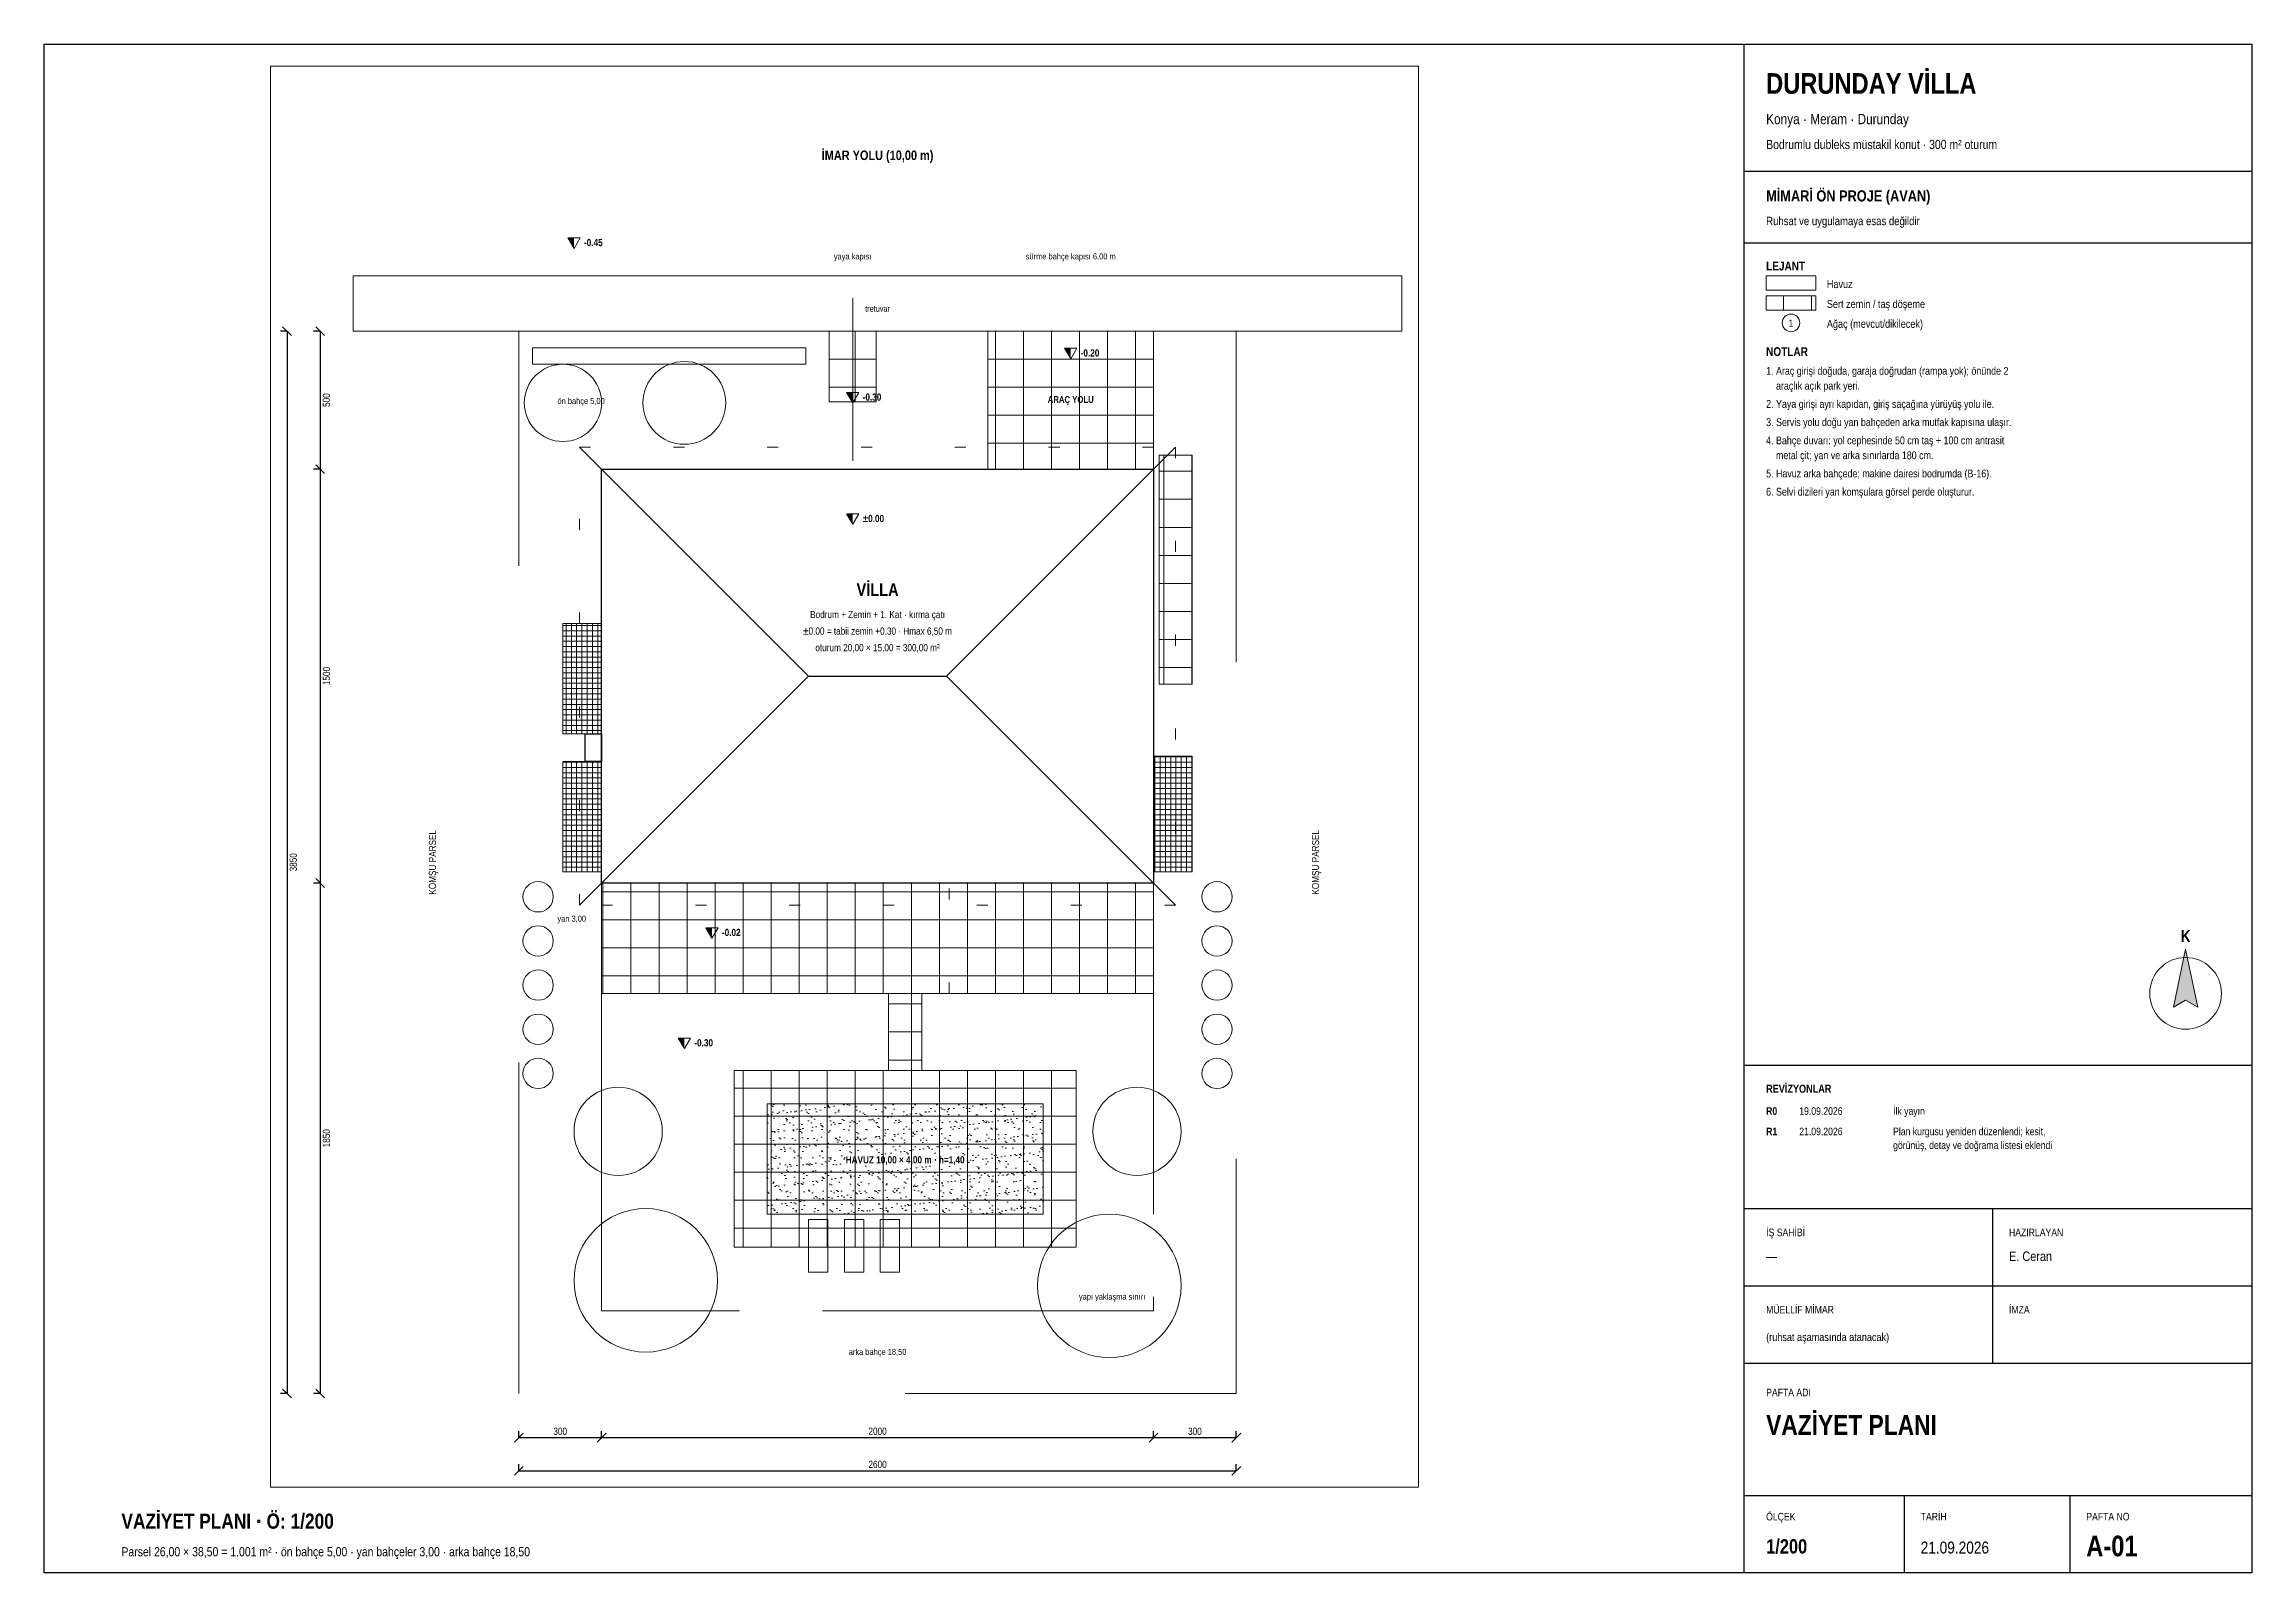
# Paper-space layout 'A-01 VAZIYET PLANI' of a CAD drawing. Header units: centimetres, sheet in millimetres. Extents: x 10 to 410, y 10 to 287.
# The model-space entities are those that its viewports show. They can reach past a viewport. Long polylines and large blocks are cut down to what shows.
import ezdxf
from ezdxf.enums import TextEntityAlignment as Align

# ---------------------------------------------------------------- set-up
doc = ezdxf.new("R2010")
doc.units = ezdxf.units.CM
doc.header["$LTSCALE"] = 0.25
for name, pattern in [('ACAD_ISO02W100', [15, 12, -3]), ('ACAD_ISO03W100', [30, 12, -18]), ('ACAD_ISO07W100', [3, 0, -3])]:
    doc.linetypes.add(name, pattern=pattern)
for name, color, linetype, lineweight in [('M-BITK-AGAC', 70, 'Continuous', 9), ('M-GOST-ANTET', 176, 'Continuous', 25), ('M-GOST-ANTETYAZI', 177, 'Continuous', 9), ('M-GOST-BINAOTURUM', 7, 'Continuous', 30), ('M-GOST-DISOLCU', 40, 'Continuous', 9), ('M-GOST-IZDUSUM', 80, 'ACAD_ISO07W100', 18), ('M-GOST-KUZEYOKU', 1, 'Continuous', 9), ('M-GOST-LEJANT', 173, 'Continuous', 9), ('M-GOST-PARSELSINR', 21, 'ACAD_ISO03W100', 18), ('M-GOST-PLANKOT', 46, 'Continuous', 9), ('M-GOST-YAPIYAKLAS', 35, 'ACAD_ISO02W100', 15), ('M-GOST-YAZI', 2, 'Continuous', 9), ('M-HAVU-BETONARME', 4, 'Continuous', 18), ('M-HAVU-BETONARME-T', 8, 'Continuous', 5), ('M-ISIK-GALVANIZ', 150, 'Continuous', 9), ('M-ISIK-GALVANIZ-T', 8, 'Continuous', 5), ('M-KALD-TAS', 45, 'Continuous', 9), ('M-KALD-TAS-T', 8, 'Continuous', 5), ('M-TEFR-MIMARI', 29, 'Continuous', 9), ('M-YOLL-ASFALT', 54, 'Continuous', 9), ('M-YOLL-TAS', 54, 'Continuous', 9), ('M-YOLL-TAS-T', 8, 'Continuous', 5)]:
    doc.layers.add(name, color=color, linetype=linetype, lineweight=lineweight)
doc.layers.add('M-GOST-VPORT', color=8, linetype='Continuous', lineweight=9, plot=False)
doc.styles.add('YAZI', font='arialn.ttf')
doc.styles.add('YAZI-KALIN', font='arialnb.ttf')
doc.dimstyles.new('MIMARI-1-200', dxfattribs={"dimscale": 20, "dimtxt": 1.296, "dimasz": 2.5, "dimexe": 1.2, "dimexo": 0, "dimgap": 0.5, "dimtad": 1, "dimdec": 0, "dimtxsty": 'YAZI', "dimtsz": 0.8, "dimcen": 2.5, "dimclrd": 256, "dimclre": 256, "dimclrt": 256, "dimazin": 3, "dimtfac": 1, "dimtmove": 0, "dimatfit": 3})

msp = doc.modelspace()

# ---------------------------------------------------------------- hatches: boundary and pattern name
at = {"layer": 'M-GOST-PLANKOT'}
h = msp.add_hatch(color=256, dxfattribs=at)
h.dxf.hatch_style = 1
h.paths.add_polyline_path([(178, 338), (200, 338), (200, 300)])
h = msp.add_hatch(color=256, dxfattribs=at)
h.dxf.hatch_style = 1
h.paths.add_polyline_path([(1978, -62), (2000, -62), (2000, -100)])
h = msp.add_hatch(color=256, dxfattribs=at)
h.dxf.hatch_style = 1
h.paths.add_polyline_path([(1188, -222), (1210, -222), (1210, -260)])
h = msp.add_hatch(color=256, dxfattribs=at)
h.dxf.hatch_style = 1
h.paths.add_polyline_path([(1188, -662), (1210, -662), (1210, -700)])
h = msp.add_hatch(color=256, dxfattribs=at)
h.dxf.hatch_style = 1
h.paths.add_polyline_path([(678, -2162), (700, -2162), (700, -2200)])
h = msp.add_hatch(color=256, dxfattribs=at)
h.dxf.hatch_style = 1
h.paths.add_polyline_path([(578, -2562), (600, -2562), (600, -2600)])
at = {"layer": 'M-HAVU-BETONARME-T'}
h = msp.add_hatch(dxfattribs=at)
h.set_pattern_fill('NET', scale=32)
h.paths.add_polyline_path([(780, -2680), (2020, -2680), (2020, -3320), (780, -3320)])
h = msp.add_hatch(dxfattribs=at)
h.set_pattern_fill('AR-SAND')
h.paths.add_polyline_path([(900, -2800), (1900, -2800), (1900, -3200), (900, -3200)])
at = {"layer": 'M-ISIK-GALVANIZ-T'}
h = msp.add_hatch(dxfattribs=at)
h.set_pattern_fill('NET', scale=6)
h.paths.add_polyline_path([(160, -1060), (300, -1060), (300, -1460), (160, -1460)])
h = msp.add_hatch(dxfattribs=at)
h.set_pattern_fill('NET', scale=6)
h.paths.add_polyline_path([(160, -1560), (300, -1560), (300, -1960), (160, -1960)])
h = msp.add_hatch(dxfattribs=at)
h.set_pattern_fill('NET', scale=6)
h.paths.add_polyline_path([(2300, -1540), (2440, -1540), (2440, -1960), (2300, -1960)])
at = {"layer": 'M-KALD-TAS-T'}
h = msp.add_hatch(dxfattribs=at)
h.set_pattern_fill('NET', scale=32)
h.paths.add_polyline_path([(300, -2000), (2300, -2000), (2300, -2400), (300, -2400)])
at = {"layer": 'M-YOLL-TAS-T'}
h = msp.add_hatch(dxfattribs=at)
h.set_pattern_fill('NET', scale=32)
h.paths.add_polyline_path([(1125, 0), (1295, 0), (1295, -256), (1125, -256)])
h = msp.add_hatch(dxfattribs=at)
h.set_pattern_fill('NET', scale=32)
h.paths.add_polyline_path([(1700, 0), (2300, 0), (2300, -500), (1700, -500)])
h = msp.add_hatch(dxfattribs=at)
h.set_pattern_fill('NET', scale=32)
h.paths.add_polyline_path([(2320, -450), (2440, -450), (2440, -1280), (2320, -1280)])
h = msp.add_hatch(dxfattribs=at)
h.set_pattern_fill('NET', scale=32)
h.paths.add_polyline_path([(1340, -2400), (1460, -2400), (1460, -2680), (1340, -2680)])

# ---------------------------------------------------------------- linework, layer by layer
at = {"layer": 'M-BITK-AGAC'}
msp.add_lwpolyline([(50, -60), (1040, -60), (1040, -120), (50, -120)], close=True, dxfattribs=at)
for centre, radius in [((160, -260), 140), ((600, -260), 150), ((70, -2050), 55), ((2530, -2050), 55), ((70, -2210), 55), ((2530, -2210), 55), ((70, -2370), 55), ((2530, -2370), 55), ((70, -2530), 55), ((2530, -2530), 55), ((70, -2690), 55), ((2530, -2690), 55), ((360, -2900), 160), ((2240, -2900), 160), ((460, -3440), 260), ((2140, -3460), 260)]:
    msp.add_circle(centre, radius, dxfattribs=at)
at = {"layer": 'M-GOST-BINAOTURUM'}
for p, q in [((220, -420), (1050, -1250)), ((2380, -420), (1550, -1250)), ((220, -2080), (1050, -1250)), ((1050, -1250), (1550, -1250)), ((2380, -2080), (1550, -1250))]:
    msp.add_line(p, q, dxfattribs=at)
for points in [[(300, -500), (2300, -500), (2300, -2000), (300, -2000)], [(240, -1460), (300, -1460), (300, -1560), (240, -1560)]]:
    msp.add_lwpolyline(points, close=True, dxfattribs=at)
at = {"layer": 'M-GOST-IZDUSUM'}
for points in [[(220, -420), (2380, -420), (2380, -2080), (220, -2080)], [(1560, -2000), (2300, -2000), (2300, -2400), (1560, -2400)]]:
    msp.add_lwpolyline(points, close=True, dxfattribs=at)
at = {"layer": 'M-GOST-PARSELSINR'}
msp.add_lwpolyline([(0, 0), (2600, 0), (2600, -3850), (0, -3850)], close=True, dxfattribs=at)
at = {"layer": 'M-GOST-PLANKOT'}
for points in [[(178, 338), (222, 338), (200, 300)], [(1978, -62), (2022, -62), (2000, -100)], [(1188, -222), (1232, -222), (1210, -260)], [(1188, -662), (1232, -662), (1210, -700)], [(678, -2162), (722, -2162), (700, -2200)], [(578, -2562), (622, -2562), (600, -2600)]]:
    msp.add_lwpolyline(points, close=True, dxfattribs=at)
at = {"layer": 'M-GOST-YAPIYAKLAS'}
msp.add_lwpolyline([(300, -500), (2300, -500), (2300, -3550), (300, -3550)], close=True, dxfattribs=at)
at = {"layer": 'M-GOST-YAZI'}
msp.add_line((1210, 120), (1210, -470), dxfattribs=at)
at = {"layer": 'M-HAVU-BETONARME'}
for points in [[(780, -2680), (2020, -2680), (2020, -3320), (780, -3320)], [(900, -2800), (1900, -2800), (1900, -3200), (900, -3200)]]:
    msp.add_lwpolyline(points, close=True, dxfattribs=at)
at = {"layer": 'M-ISIK-GALVANIZ'}
for points in [[(160, -1060), (300, -1060), (300, -1460), (160, -1460)], [(160, -1560), (300, -1560), (300, -1960), (160, -1960)], [(2300, -1540), (2440, -1540), (2440, -1960), (2300, -1960)]]:
    msp.add_lwpolyline(points, close=True, dxfattribs=at)
at = {"layer": 'M-KALD-TAS'}
msp.add_lwpolyline([(300, -2000), (2300, -2000), (2300, -2400), (300, -2400)], close=True, dxfattribs=at)
at = {"layer": 'M-TEFR-MIMARI'}
for points in [[(1050, -3220), (1120, -3220), (1120, -3410), (1050, -3410)], [(1180, -3220), (1250, -3220), (1250, -3410), (1180, -3410)], [(1310, -3220), (1380, -3220), (1380, -3410), (1310, -3410)]]:
    msp.add_lwpolyline(points, close=True, dxfattribs=at)
at = {"layer": 'M-YOLL-ASFALT'}
msp.add_lwpolyline([(-600, 200), (3200, 200), (3200, 0), (-600, 0)], close=True, dxfattribs=at)
at = {"layer": 'M-YOLL-TAS'}
for p, q in [((1125, 0), (1295, 0)), ((1700, 0), (2300, 0))]:
    msp.add_line(p, q, dxfattribs=at)
for points in [[(1125, 0), (1295, 0), (1295, -256), (1125, -256)], [(1700, 0), (2300, 0), (2300, -500), (1700, -500)], [(2320, -450), (2440, -450), (2440, -1280), (2320, -1280)], [(1340, -2400), (1460, -2400), (1460, -2680), (1340, -2680)]]:
    msp.add_lwpolyline(points, close=True, dxfattribs=at)

# ---------------------------------------------------------------- texts
at = {"layer": 'M-GOST-BINAOTURUM'}
for s, height, style, p in [('VİLLA', 46.08, 'YAZI-KALIN', (1300, -960)), ('Bodrum + Zemin + 1. Kat · kırma çatı', 25.92, 'YAZI', (1300, -1040)), ('%%p0.00 = tabii zemin +0.30 · Hmax 6,50 m', 25.92, 'YAZI', (1300, -1100)), ('oturum 20,00 × 15,00 = 300,00 m²', 25.92, 'YAZI', (1300, -1160))]:
    msp.add_text(s, height=height, dxfattribs=dict(at, style=style)).set_placement(p, align=Align.CENTER)
at = {"layer": 'M-GOST-DISOLCU', "style": 'YAZI'}
for s, p in [('ön bahçe 5,00', (140, -264)), ('yan 3,00', (140, -2140))]:
    msp.add_text(s, height=21.6, dxfattribs=at).set_placement(p)
msp.add_text('arka bahçe 18,50', height=21.6, dxfattribs=at).set_placement((1300, -3710), align=Align.CENTER)
at = {"layer": 'M-GOST-PLANKOT', "style": 'YAZI-KALIN'}
for s, p in [('-0.45', (236, 308)), ('-0.20', (2036, -92)), ('-0.30', (1246, -252)), ('%%p0.00', (1246, -692)), ('-0.02', (736, -2192)), ('-0.30', (636, -2592))]:
    msp.add_text(s, height=25.92, dxfattribs=at).set_placement(p)
at = {"layer": 'M-GOST-YAPIYAKLAS', "style": 'YAZI'}
msp.add_text('yapı yaklaşma sınırı', height=21.6, dxfattribs=at).set_placement((2270, -3510), align=Align.RIGHT)
at = {"layer": 'M-GOST-YAZI'}
for s, height, style, p in [('İMAR YOLU (10,00 m)', 34.56, 'YAZI-KALIN', (1300, 620)), ('yaya kapısı', 21.6, 'YAZI', (1210, 260)), ('sürme bahçe kapısı 6,00 m', 21.6, 'YAZI', (2000, 260)), ('tretuvar', 23.04, 'YAZI', (1300, 70)), ('ARAÇ YOLU', 24.48, 'YAZI-KALIN', (2000, -260)), ('HAVUZ 10,00 × 4,00 m · h=1,40', 25.92, 'YAZI-KALIN', (1400, -3016))]:
    msp.add_text(s, height=height, dxfattribs=dict(at, style=style)).set_placement(p, align=Align.CENTER)
at = {"layer": 'M-GOST-YAZI', "style": 'YAZI'}
for p in [(-300, -1925), (2900, -1925)]:
    msp.add_text('KOMŞU PARSEL', height=25.92, rotation=90, dxfattribs=at).set_placement(p, align=Align.CENTER)

# ---------------------------------------------------------------- dimensions: what is measured, and where the dimension line sits
at = {"layer": 'M-GOST-DISOLCU'}
for base, p1, p2 in [((-840, 0), (-840, 0), (-840, -3850)), ((-720, 0), (-720, 0), (-720, -500)), ((-720, -500), (-720, -500), (-720, -2000)), ((-720, -2000), (-720, -2000), (-720, -3850))]:
    msp.add_linear_dim(base=base, p1=p1, p2=p2, angle=90, dimstyle='MIMARI-1-200', dxfattribs=at).render()
for base, p1, p2 in [((0, -4010), (0, -4010), (300, -4010)), ((300, -4010), (300, -4010), (2300, -4010)), ((2300, -4010), (2300, -4010), (2600, -4010)), ((0, -4130), (0, -4130), (2600, -4130))]:
    msp.add_linear_dim(base=base, p1=p1, p2=p2, dimstyle='MIMARI-1-200', dxfattribs=at).render()

psp = doc.layouts.new('A-01 VAZIYET PLANI')

# ---------------------------------------------------------------- hatches: boundary and pattern name
at = {"layer": 'M-GOST-KUZEYOKU'}
h = psp.add_hatch(color=256, dxfattribs=at)
h.dxf.hatch_style = 1
h.paths.add_polyline_path([(398, 123), (400.2, 112.5), (398, 113.8), (395.8, 112.5)])
at = {"layer": 'M-GOST-LEJANT'}
h = psp.add_hatch(dxfattribs=at)
h.set_pattern_fill('NET', scale=1.6)
h.paths.add_polyline_path([(322, 241.4), (331, 241.4), (331, 238.8), (322, 238.8)])

# ---------------------------------------------------------------- linework, layer by layer
at = {"layer": 'M-GOST-ANTET'}
for p, q in [((318, 264), (410, 264)), ((318, 251), (410, 251)), ((318, 102), (410, 102)), ((318, 76), (410, 76)), ((363, 76), (363, 62)), ((318, 62), (410, 62)), ((363, 62), (363, 48)), ((318, 48), (410, 48)), ((318, 24), (410, 24)), ((347, 24), (347, 10)), ((377, 24), (377, 10))]:
    psp.add_line(p, q, dxfattribs=at)
for points in [[(10, 287), (410, 287), (410, 10), (10, 10)], [(318, 287), (410, 287), (410, 10), (318, 10)]]:
    psp.add_lwpolyline(points, close=True, dxfattribs=at)
at = {"layer": 'M-GOST-KUZEYOKU'}
psp.add_lwpolyline([(398, 123), (400.2, 112.5), (398, 113.8), (395.8, 112.5)], close=True, dxfattribs=at)
psp.add_circle((398, 115), 6.5, dxfattribs=at)
at = {"layer": 'M-GOST-LEJANT'}
for points in [[(322, 245), (331, 245), (331, 242.4), (322, 242.4)], [(322, 241.4), (331, 241.4), (331, 238.8), (322, 238.8)]]:
    psp.add_lwpolyline(points, close=True, dxfattribs=at)
psp.add_circle((326.5, 236.5), 1.6, dxfattribs=at)

# ---------------------------------------------------------------- texts
at = {"layer": 'M-GOST-ANTETYAZI'}
for s, height, style, p in [('DURUNDAY VİLLA', 3.744, 'YAZI-KALIN', (322, 278)), ('Konya · Meram · Durunday', 1.872, 'YAZI', (322, 272.5)), ('Bodrumlu dubleks müstakil konut · 300 m² oturum', 1.656, 'YAZI', (322, 268)), ('MİMARİ ÖN PROJE (AVAN)', 2.016, 'YAZI-KALIN', (322, 258.5)), ('Ruhsat ve uygulamaya esas değildir', 1.512, 'YAZI', (322, 254.2)), ('LEJANT', 1.584, 'YAZI-KALIN', (322, 246)), ('Havuz', 1.44, 'YAZI', (333, 242.8)), ('Sert zemin / taş döşeme', 1.44, 'YAZI', (333, 239.2)), ('Ağaç (mevcut/dikilecek)', 1.44, 'YAZI', (333, 235.6)), ('NOTLAR', 1.584, 'YAZI-KALIN', (322, 230.5)), ('1. Araç girişi doğuda, garaja doğrudan (rampa yok); önünde 2', 1.404, 'YAZI', (322, 227.1)), ('    araçlık açık park yeri.', 1.404, 'YAZI', (322, 224.4)), ('2. Yaya girişi ayrı kapıdan, giriş saçağına yürüyüş yolu ile.', 1.404, 'YAZI', (322, 221.1)), ('3. Servis yolu doğu yan bahçeden arka mutfak kapısına ulaşır.', 1.404, 'YAZI', (322, 217.8)), ('4. Bahçe duvarı: yol cephesinde 50 cm taş + 100 cm antrasit', 1.404, 'YAZI', (322, 214.5)), ('    metal çit; yan ve arka sınırlarda 180 cm.', 1.404, 'YAZI', (322, 211.8)), ('5. Havuz arka bahçede; makine dairesi bodrumda (B-16).', 1.404, 'YAZI', (322, 208.5)), ('6. Selvi dizileri yan komşulara görsel perde oluşturur.', 1.404, 'YAZI', (322, 205.2)), ('REVİZYONLAR', 1.44, 'YAZI-KALIN', (322, 97)), ('R0', 1.368, 'YAZI-KALIN', (322, 93)), ('19.09.2026', 1.368, 'YAZI', (328, 93)), ('İlk yayın', 1.368, 'YAZI', (345, 93)), ('R1', 1.368, 'YAZI-KALIN', (322, 89.3)), ('21.09.2026', 1.368, 'YAZI', (328, 89.3)), ('görünüş, detay ve doğrama listesi eklendi', 1.368, 'YAZI', (345, 86.8)), ('Plan kurgusu yeniden düzenlendi; kesit,', 1.368, 'YAZI', (345, 89.3)), ('İŞ SAHİBİ', 1.368, 'YAZI', (322, 71)), ('HAZIRLAYAN', 1.368, 'YAZI', (366, 71)), ('E. Ceran', 1.728, 'YAZI', (366, 66.5)), ('—', 1.73, 'YAZI', (322, 66.5)), ('MÜELLİF MİMAR', 1.368, 'YAZI', (322, 57)), ('İMZA', 1.368, 'YAZI', (366, 57)), ('(ruhsat aşamasında atanacak)', 1.44, 'YAZI', (322, 52)), ('PAFTA ADI', 1.368, 'YAZI', (322, 42)), ('VAZİYET PLANI', 3.6, 'YAZI-KALIN', (322, 35)), ('VAZİYET PLANI · Ö: 1/200', 2.736, 'YAZI-KALIN', (24, 18)), ('ÖLÇEK', 1.368, 'YAZI', (322, 19.5)), ('TARİH', 1.368, 'YAZI', (350, 19.5)), ('PAFTA NO', 1.368, 'YAZI', (380, 19.5)), ('1/200', 2.592, 'YAZI-KALIN', (322, 13.5)), ('A-01', 3.744, 'YAZI-KALIN', (380, 13)), ('Parsel 26,00 × 38,50 = 1.001 m² · ön bahçe 5,00 · yan bahçeler 3,00 · arka bahçe 18,50', 1.656, 'YAZI', (24, 13)), ('21.09.2026', 2.16, 'YAZI', (350, 13.5))]:
    psp.add_text(s, height=height, dxfattribs=dict(at, style=style)).set_placement(p)
for s, height, style, p in [('1', 1.3, 'YAZI', (326.5, 235.8)), ('K', 2.16, 'YAZI-KALIN', (398, 124.3))]:
    psp.add_text(s, height=height, dxfattribs=dict(at, style=style)).set_placement(p, align=Align.CENTER)

# ---------------------------------------------------------------- viewports
at = {"layer": 'M-GOST-VPORT'}
psp.add_viewport(center=(155, 154.25), size=(208, 257.5), view_center_point=(1180, -1615), view_height=5150, dxfattribs=at)

doc.saveas('drawing.dxf')
